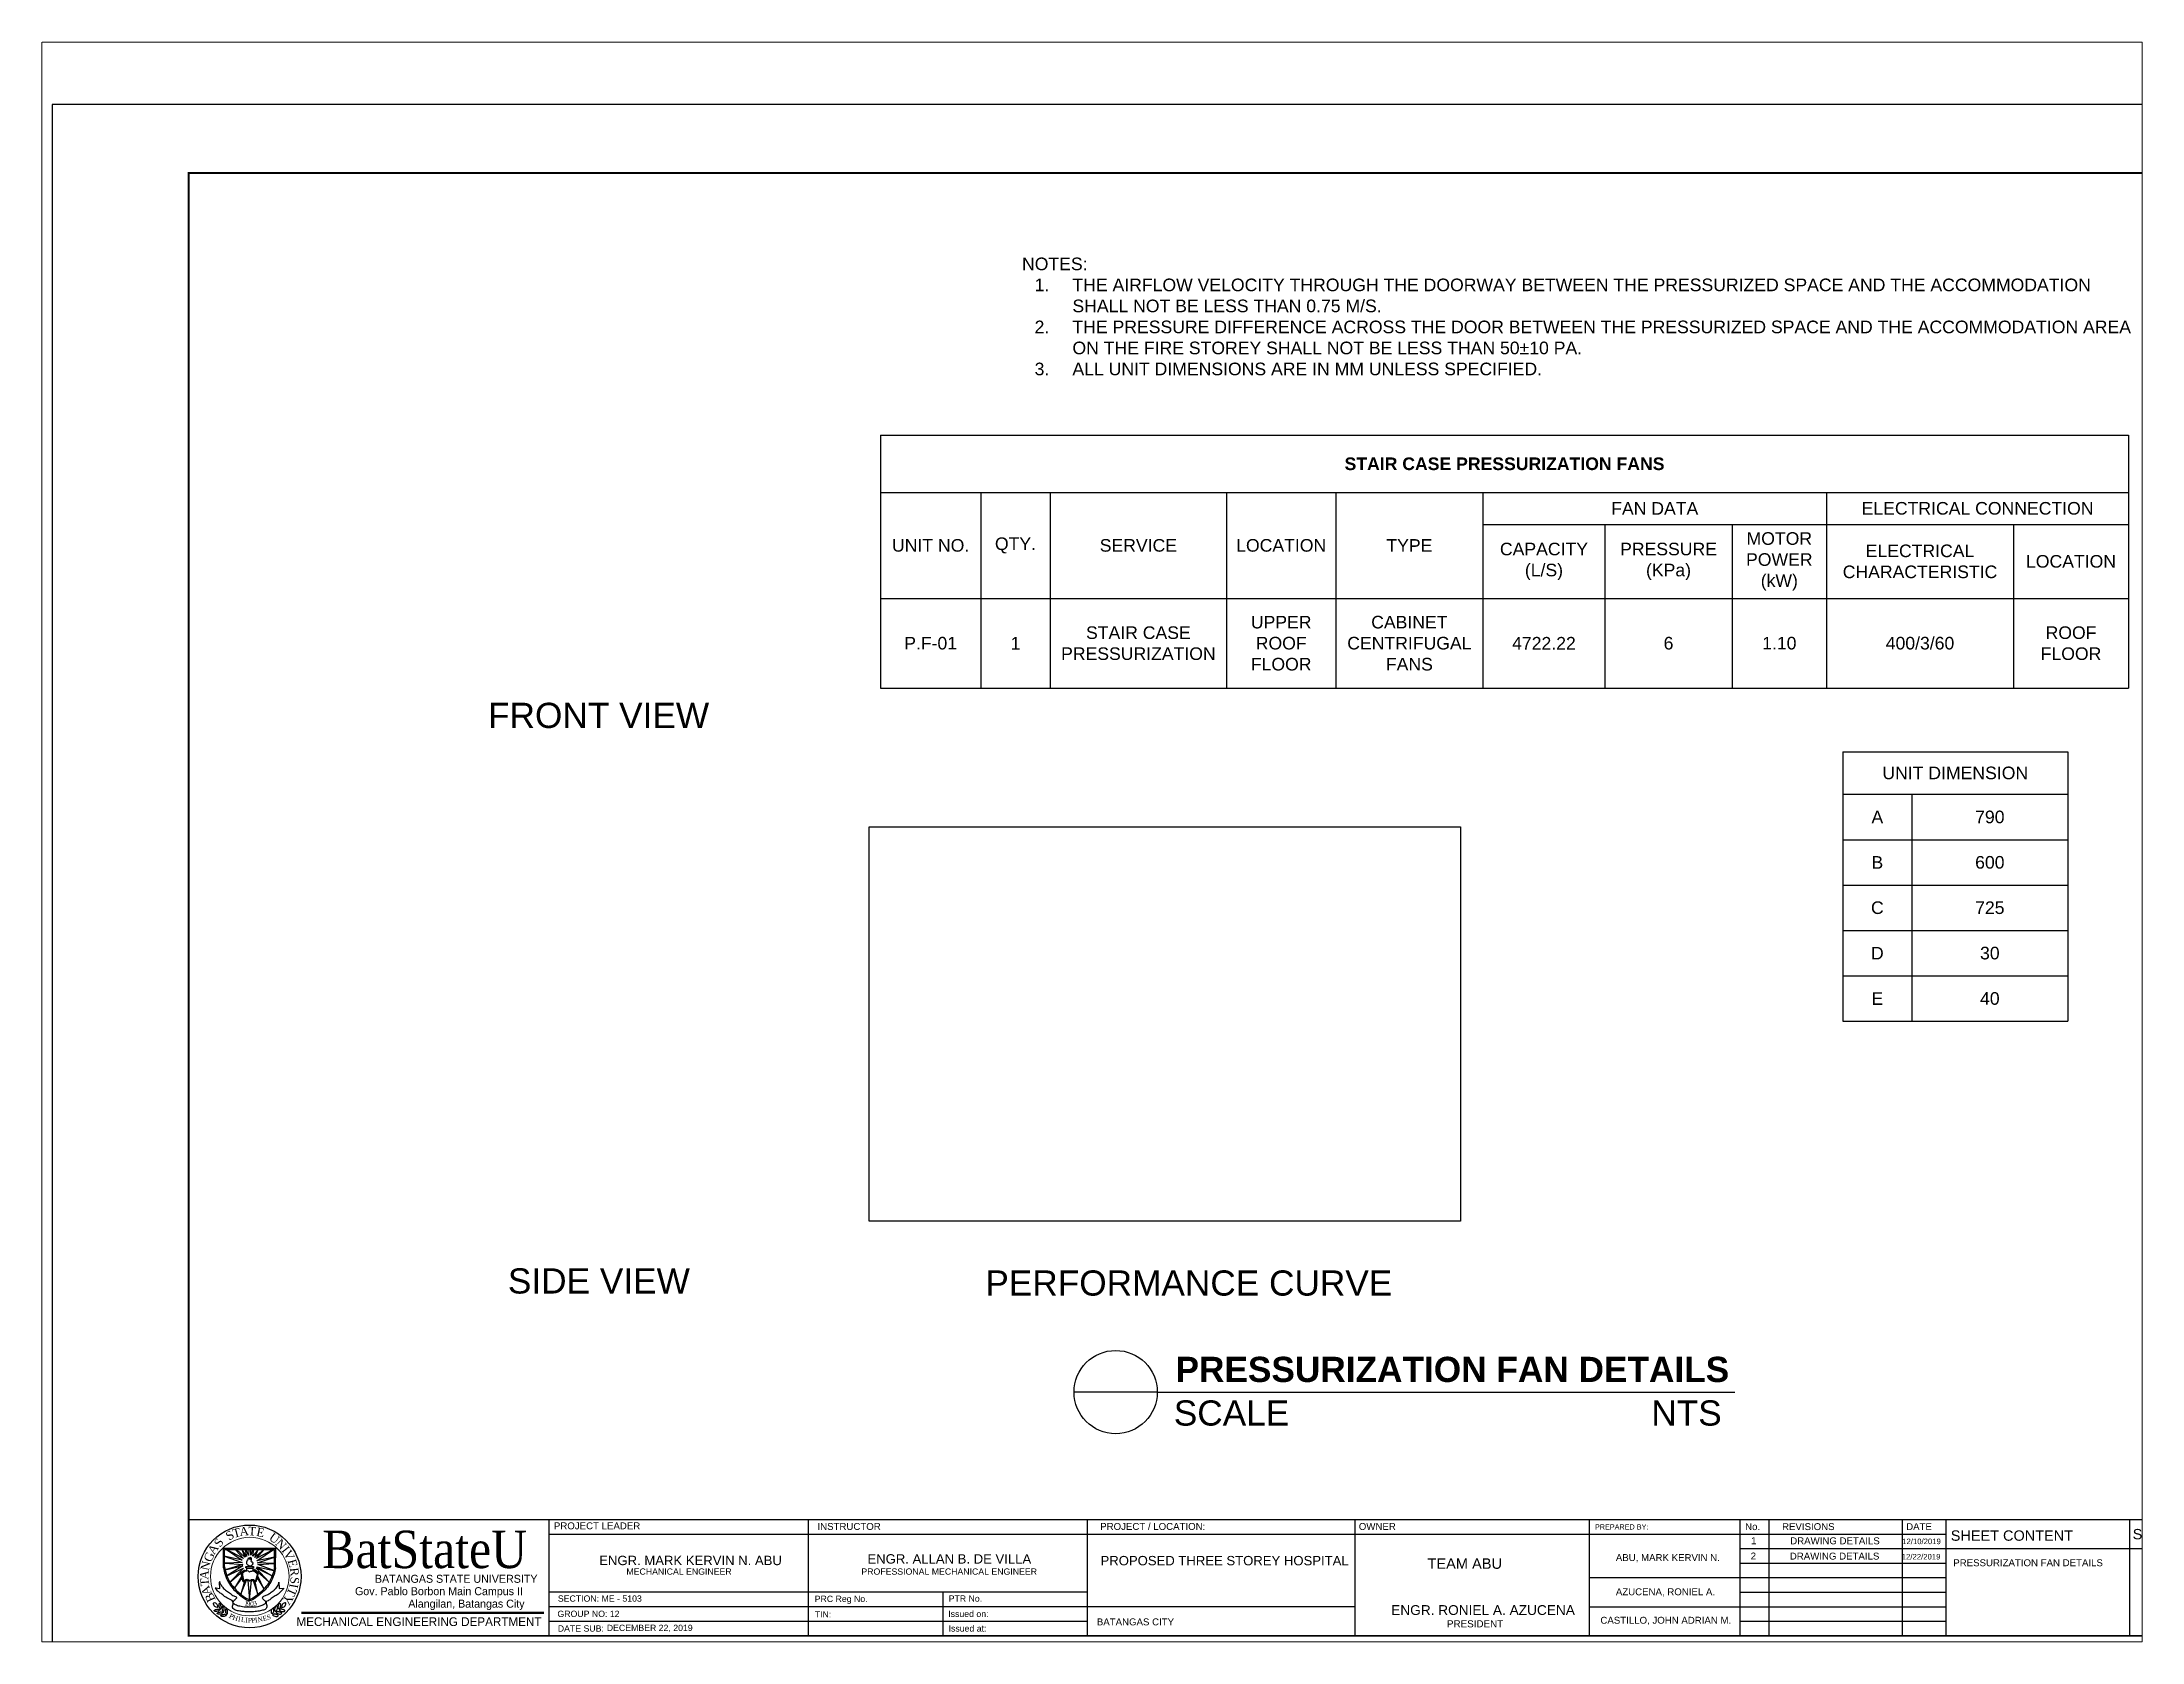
# Paper-space layout 'Layout1' of a CAD drawing. Header units: inches. Extents: x 1.05 to 9.45, y 0.8 to 7.2.
# The model-space entities are those that its viewports show. They can reach past a viewport. Long polylines and large blocks are cut down to what shows.
import ezdxf
from ezdxf.enums import TextEntityAlignment as Align

# ---------------------------------------------------------------- set-up
doc = ezdxf.new("R2010")
doc.units = ezdxf.units.IN
doc.header["$MEASUREMENT"] = 0
doc.layers.add('.1', color=1, linetype='Continuous')
doc.layers.add('template', color=7, linetype='Continuous')
doc.styles.add('arial', font='arial.ttf')
doc.styles.add('CGOTHIC', font='GOTHIC.TTF')
doc.styles.add('GARAMOND', font='GARA.TTF')
picture_1 = doc.add_image_def('image1.png', size_in_pixel=(843, 562))

psp = doc.layouts.get("Layout1")

msp = doc.modelspace()

# ---------------------------------------------------------------- texts
at = {"attachment_point": 1, "style": 'arial'}
for s, width, insert, char_height in [('NOTES:\\P\\pxi-3,l4,t4;1.^ITHE AIRFLOW VELOCITY THROUGH THE DOORWAY BETWEEN THE PRESSURIZED SPACE AND THE ACCOMMODATION SHALL NOT BE LESS THAN 0.75 M/S.\\P2.^ITHE PRESSURE DIFFERENCE ACROSS THE DOOR BETWEEN THE PRESSURIZED SPACE AND THE ACCOMMODATION AREA ON THE FIRE STOREY SHALL NOT BE LESS THAN 50±10 PA.\\P3.^IALL UNIT DIMENSIONS ARE IN MM UNLESS SPECIFIED.', 8.78566373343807, (73.62247666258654, 32.00963832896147), 0.1), ('FRONT VIEW', 3.004501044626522, (69.38662491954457, 28.47794884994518), 0.2), ('SIDE VIEW', 3.004501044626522, (69.54405310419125, 23.99151966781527), 0.2), ('PERFORMANCE CURVE', 3.573082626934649, (73.33153966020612, 23.9748934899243), 0.2), ('{\\fArial|b1|i0|c0|p34;PRESSURIZATION FAN DETAILS}', 5.549897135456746, (74.84019414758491, 23.28968996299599), 0.2), ('\\pxt21;SCALE                                     NTS', 5.044561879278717, (74.82656109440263, 22.94384263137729), 0.2)]:
    msp.add_mtext_dynamic_manual_height_columns(s, width=width, gutter_width=1, heights=[0], dxfattribs=dict(at, insert=insert, char_height=char_height))
at = {"layer": 'template'}
for s, height, style, width, p in [('BatStateU', 0.2974892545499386, 'GARAMOND', 0.9999999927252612, (68.88420732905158, 21.6133540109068)), ('BATANGAS STATE UNIVERSITY', 0.063322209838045, 'CGOTHIC', 0.999999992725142, (69.13406723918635, 21.49680541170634)), ('Gov. Pablo Borbon Main Campus II', 0.063322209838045, 'CGOTHIC', 0.999999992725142, (68.99723065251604, 21.39854195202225)), ('Alangilan, Batangas City', 0.063322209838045, 'CGOTHIC', 0.999999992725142, (69.21500061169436, 21.29955933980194))]:
    msp.add_text(s, height=height, dxfattribs=dict(at, style=style, width=width)).set_placement(p, align=Align.CENTER)
at = {"layer": 'template', "style": 'arial'}
for s, height, p in [('PROJECT LEADER', 0.05481516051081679, (69.90912812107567, 21.92117025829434)), ('INSTRUCTOR', 0.05480365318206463, (71.9999232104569, 21.91628930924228)), ('PROJECT / LOCATION:', 0.05480365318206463, (74.24286396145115, 21.91628930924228)), ('PROJECT / LOCATION:', 0.05480365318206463, (74.24286396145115, 21.91628930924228)), ('PROJECT / LOCATION:', 0.05480365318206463, (74.24286396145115, 21.91628930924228)), ('OWNER', 0.05480365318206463, (76.29435331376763, 21.91628930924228)), ('PREPARED BY: ', 0.04110273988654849, (78.16755985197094, 21.91946736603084)), ('No.', 0.05480365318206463, (79.35889538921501, 21.91488537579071)), ('1', 0.05480365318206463, (79.40616878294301, 21.80317903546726)), ('REVISIONS', 0.05480365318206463, (79.65187876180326, 21.91488537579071)), ('DRAWING DETAILS', 0.05480365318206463, (79.71678494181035, 21.80235319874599)), ('12/10/2019', 0.0438429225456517, (80.6049501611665, 21.80321505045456)), ('DATE', 0.05480365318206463, (80.63634613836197, 21.91488537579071)), ('SHEET CONTENT', 0.08220547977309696, (80.99013524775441, 21.83029457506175)), ('SHEET NO.', 0.08220547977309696, (82.4334393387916, 21.84170742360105)), ('ENGR. MARK KERVIN N. ABU', 0.07437126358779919, (70.26863161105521, 21.63691704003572)), ('ENGR. ALLAN B. DE VILLA', 0.07437126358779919, (72.3963372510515, 21.64909856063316)), ('PROPOSED THREE STOREY HOSPITAL', 0.07437126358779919, (74.24555424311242, 21.63539616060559)), ('TEAM ABU', 0.08288651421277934, (76.83884276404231, 21.60761597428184)), ('ABU, MARK KERVIN N.', 0.05480365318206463, (78.33340580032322, 21.66923989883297)), ('2', 0.05480365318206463, (79.40288632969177, 21.68181965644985)), ('DRAWING DETAILS', 0.05480365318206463, (79.7135024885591, 21.68099381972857)), ('12/22/2019', 0.0438429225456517, (80.60166770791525, 21.68185567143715)), ('PRESSURIZATION FAN DETAILS', 0.05480365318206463, (81.01023777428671, 21.62825592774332)), ('MECHANICAL ENGINEER', 0.04958084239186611, (70.4843293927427, 21.56105362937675)), ('PROFESSIONAL MECHANICAL ENGINEER', 0.04958084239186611, (72.34848653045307, 21.56105362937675)), ('SECTION: ME - 5103', 0.04958084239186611, (69.94054935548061, 21.34699169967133)), ('PRC Reg No.', 0.04958084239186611, (71.9780779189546, 21.34459538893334)), ('PTR No.', 0.04958084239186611, (73.04060521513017, 21.34699169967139)), ('AZUCENA, RONIEL A.', 0.05480365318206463, (78.33340580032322, 21.39784861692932)), ('GROUP NO: 12', 0.04958084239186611, (69.9372184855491, 21.2256618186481)), ('DATE SUB:', 0.04958084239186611, (69.93996738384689, 21.10968323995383)), ('DECEMBER 22, 2019', 0.04958084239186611, (70.32872542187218, 21.11444492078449)), ('TIN:', 0.04958084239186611, (71.97807791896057, 21.22157596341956)), ('Issued on:', 0.04958084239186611, (73.03727434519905, 21.2256618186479)), ('Issued at:', 0.04958084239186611, (73.04006148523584, 21.10968323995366)), ('BATANGAS CITY', 0.05480365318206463, (74.21628148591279, 21.15930737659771)), ('ENGR. RONIEL A. AZUCENA', 0.07758177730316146, (76.55119492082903, 21.24173655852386)), ('PRESIDENT', 0.05585887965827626, (76.99340400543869, 21.1436091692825)), ('CASTILLO, JOHN ADRIAN M.', 0.05480365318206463, (78.210823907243, 21.17208950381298))]:
    msp.add_text(s, height=height, dxfattribs=at).set_placement(p)
at = {"layer": 'template', "attachment_point": 1}
for s, insert, char_height, width, rotation in [('{\\fTimes New Roman|b0|i0|c0|p18;S}', (67.20598241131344, 21.81139575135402), 0.06798289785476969, 5.349098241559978, 56.11039181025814), ('{\\fTimes New Roman|b0|i0|c0|p18;S}', (67.29586610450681, 21.88616865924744), 0.06798289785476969, 5.349098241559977, 33.23179436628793), ('{\\fTimes New Roman|b0|i0|c0|p18;T}', (67.35278621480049, 21.91803178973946), 0.06798289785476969, 5.349098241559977, 14.447989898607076), ('{\\fTimes New Roman|b0|i0|c0|p18;A}', (67.41103370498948, 21.93551207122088), 0.06798289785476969, 5.349098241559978, 5.718517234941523), ('{\\fTimes New Roman|b0|i0|c0|p18;T}', (67.4860555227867, 21.94176917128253), 0.06798289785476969, 0.05755701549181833, 356.815033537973), ('{\\fTimes New Roman|b0|i0|c0|p18;E}', (67.55755026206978, 21.93657983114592), 0.06798289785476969, 5.349098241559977, 348.69044875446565), ('{\\fTimes New Roman|b0|i0|c0|p18;U}', (67.68229706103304, 21.89899197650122), 0.06798289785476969, 5.349098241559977, 323.5012554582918), ('{\\fTimes New Roman|b0|i0|c0|p18;N}', (67.74297812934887, 21.85262489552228), 0.06798289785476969, 5.349098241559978, 314.1356361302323), ('{\\fTimes New Roman|b0|i0|c0|p18;N}', (67.10439409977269, 21.60373641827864), 0.06798289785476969, 5.349098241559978, 77.56161187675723), ('{\\fTimes New Roman|b0|i0|c0|p18;G}', (67.12668897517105, 21.68272637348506), 0.06798289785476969, 5.349098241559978, 65.93474426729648), ('{\\fTimes New Roman|b0|i0|c0|p18;A}', (67.15636299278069, 21.75247084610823), 0.06798289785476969, 5.349098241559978, 56.11039181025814), ('{\\fTimes New Roman|b0|i0|c0|p18;I}', (67.79708570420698, 21.79601724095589), 0.06798289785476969, 5.349098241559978, 308.6454006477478), ('{\\fTimes New Roman|b0|i0|c0|p18;V}', (67.82078209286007, 21.76552083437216), 0.06798289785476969, 5.349098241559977, 298.2001729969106), ('{\\fTimes New Roman|b0|i0|c0|p18;E}', (67.86126580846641, 21.69131908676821), 0.06798289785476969, 5.349098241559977, 285.47867801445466), ('{\\fTimes New Roman|b0|i0|c0|p18;A}', (67.09885692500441, 21.52541700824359), 0.06798289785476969, 5.349098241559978, 85.53704899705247), ('{\\fTimes New Roman|b0|i0|c0|p18;T}', (67.10800448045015, 21.46756059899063), 0.06798289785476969, 5.349098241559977, 94.266521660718), ('{\\fTimes New Roman|b0|i0|c0|p18;I}', (67.88174427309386, 21.48234320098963), 0.06798289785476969, 5.349098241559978, 259.81080118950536), ('{\\fTimes New Roman|b0|i0|c0|p18;R}', (67.88073623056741, 21.62072583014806), 0.06798289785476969, 5.349098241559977, 276.199548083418), ('{\\fTimes New Roman|b0|i0|c0|p18;S}', (67.88926275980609, 21.54105375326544), 0.06798289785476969, 5.349098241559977, 266.0585725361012), ('{\\fTimes New Roman|b0|i0|c0|p18;A}', (67.13220513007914, 21.38957949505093), 0.06798289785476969, 5.349098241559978, 110.3667278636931), ('{\\fTimes New Roman|b0|i0|c0|p18;B}', (67.16493636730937, 21.33442532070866), 0.06798289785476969, 5.349098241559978, 115.18408197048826), ('{\\fTimes New Roman|b0|i0|c0|p18;1}', (67.45642504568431, 21.3533303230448), 0.03807042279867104, 5.349098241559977, 350.69674362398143), ('{\\fTimes New Roman|b0|i0|c0|p18;9}', (67.47115103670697, 21.3494138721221), 0.03807042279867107, 5.349098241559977, 359.89651961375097), ('{\\fTimes New Roman|b0|i0|c0|p18;0}', (67.49937409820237, 21.34862560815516), 0.03807042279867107, 5.349098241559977, 359.89651961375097), ('{\\fTimes New Roman|b0|i0|c0|p18;3}', (67.51995602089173, 21.34907584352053), 0.038070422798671, 5.349098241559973, 14.572685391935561), ('{\\fTimes New Roman|b0|i0|c0|p18;Y}', (67.84615058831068, 21.37490998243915), 0.06798289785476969, 5.349098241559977, 237.49397808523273), ('{\\fTimes New Roman|b0|i0|c0|p18;T}', (67.87327479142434, 21.43830289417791), 0.06798289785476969, 5.349098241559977, 245.97798613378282), ('{\\fTimes New Roman|b0|i0|c0|p18;P}', (67.34433942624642, 21.25529665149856), 0.03807042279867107, 5.349098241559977, 333.24497493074), ('{\\fTimes New Roman|b0|i0|c0|p18;P}', (67.34539783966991, 21.25529665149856), 0.03807042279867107, 5.349098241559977, 333.24497493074), ('{\\fTimes New Roman|b0|i0|c0|p18;H}', (67.36817335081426, 21.24183468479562), 0.03807042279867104, 5.349098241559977, 342.3689301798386), ('{\\fTimes New Roman|b0|i0|c0|p18;I}', (67.40695914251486, 21.22924774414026), 0.03807042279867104, 5.349098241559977, 350.74463181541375), ('{\\fTimes New Roman|b0|i0|c0|p18;L}', (67.43043122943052, 21.22575962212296), 0.03807042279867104, 5.349098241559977, 350.69674362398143), ('{\\fTimes New Roman|b0|i0|c0|p18;I}', (67.46216599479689, 21.21980066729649), 0.03807042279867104, 5.349098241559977, 357.8325323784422), ('{\\fTimes New Roman|b0|i0|c0|p18;P}', (67.48128018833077, 21.21804142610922), 0.03807042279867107, 5.349098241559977, 359.89651961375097), ('{\\fTimes New Roman|b0|i0|c0|p18;P}', (67.50530436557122, 21.21680290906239), 0.03807042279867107, 5.349098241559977, 7.516181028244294), ('{\\fTimes New Roman|b0|i0|c0|p18;I}', (67.534416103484, 21.2181764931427), 0.03807042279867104, 5.349098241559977, 9.039111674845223), ('{\\fTimes New Roman|b0|i0|c0|p18;N}', (67.55404169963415, 21.21990237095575), 0.03807042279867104, 5.349098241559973, 12.924469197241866), ('{\\fTimes New Roman|b0|i0|c0|p18;E}', (67.59419951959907, 21.23003556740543), 0.038070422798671, 5.349098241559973, 14.572685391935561), ('{\\fTimes New Roman|b0|i0|c0|p18;S}', (67.62648337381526, 21.23934100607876), 0.038070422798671, 5.349098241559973, 14.572685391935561)]:
    msp.add_mtext(s, dxfattribs=dict(at, insert=insert, char_height=char_height, width=width, rotation=rotation))
at = {"layer": 'template', "linetype": 'Continuous', "lineweight": 0, "insert": (67.8665318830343, 21.22292929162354), "char_height": 0.0692256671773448, "width": 2.197337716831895, "attachment_point": 1}
msp.add_mtext('{\\fCentury Gothic|b0|i0|c0|p34;\\C7;MECHANICAL ENGINEERING DEPARTMENT}', dxfattribs=at)

# ---------------------------------------------------------------- blocks, each defined once
blk = doc.blocks.new('*T1')
at = {"color": 0, "linetype": 'ByBlock', "lineweight": -2, "transparency": 16777216}
for p, q in [((0, 0), (1.784586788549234, 0)), ((0, 0), (0, -2.138368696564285)), ((1.784586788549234, 0), (1.784586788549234, -2.138368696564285)), ((0, -0.338368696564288), (1.784586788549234, -0.338368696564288)), ((0.5486860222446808, -0.338368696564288), (0.5486860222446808, -2.138368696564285)), ((0, -0.6983686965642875), (1.784586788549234, -0.6983686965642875)), ((0, -1.058368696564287), (1.784586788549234, -1.058368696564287)), ((0, -1.418368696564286), (1.784586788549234, -1.418368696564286)), ((0, -1.778368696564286), (1.784586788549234, -1.778368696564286)), ((0, -2.138368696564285), (1.784586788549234, -2.138368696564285))]:
    blk.add_line(p, q, dxfattribs=at)
at = {"color": 0, "transparency": 16777216, "char_height": 0.1, "attachment_point": 5, "style": 'arial'}
for s, insert, width in [('UNIT DIMENSION', (0.892293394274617, -0.169184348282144), 1.664586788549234), ('A', (0.2743430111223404, -0.5183686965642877), 0.4286860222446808), ('790', (1.166636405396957, -0.5183686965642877), 1.115900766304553), ('B', (0.2743430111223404, -0.8783686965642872), 0.4286860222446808), ('600', (1.166636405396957, -0.8783686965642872), 1.115900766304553), ('C', (0.2743430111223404, -1.238368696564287), 0.4286860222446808), ('725', (1.166636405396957, -1.238368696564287), 1.115900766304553), ('D', (0.2743430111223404, -1.598368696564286), 0.4286860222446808), ('30', (1.166636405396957, -1.598368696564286), 1.115900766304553), ('E', (0.2743430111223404, -1.958368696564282), 0.4286860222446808), ('40', (1.166636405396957, -1.958368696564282), 1.115900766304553)]:
    blk.add_mtext(s, dxfattribs=dict(at, insert=insert, width=width))
blk = doc.blocks.new('*T2')
at = {"color": 0, "linetype": 'ByBlock', "lineweight": -2, "transparency": 16777216}
for p, q in [((0, 0), (9.901342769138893, 0)), ((0, 0), (0, -2.004874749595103)), ((9.901342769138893, 0), (9.901342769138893, -2.004874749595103)), ((0, -0.4533333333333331), (9.901342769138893, -0.4533333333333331)), ((0.7960678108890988, -0.4533333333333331), (0.7960678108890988, -2.004874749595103)), ((1.346302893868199, -0.4533333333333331), (1.346302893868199, -2.004874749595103)), ((2.745803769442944, -0.4533333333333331), (2.745803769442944, -2.004874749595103)), ((3.612196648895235, -0.4533333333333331), (3.612196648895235, -2.004874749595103)), ((4.779624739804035, -0.4533333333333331), (4.779624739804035, -2.004874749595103)), ((7.505353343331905, -0.4533333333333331), (7.505353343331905, -2.004874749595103)), ((4.779624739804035, -0.706666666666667), (9.901342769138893, -0.706666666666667)), ((5.747464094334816, -0.706666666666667), (5.747464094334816, -2.004874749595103)), ((6.755976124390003, -0.706666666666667), (6.755976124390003, -2.004874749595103)), ((8.9881773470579, -0.706666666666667), (8.9881773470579, -2.004874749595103)), ((0, -1.294652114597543), (9.901342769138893, -1.294652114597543)), ((0, -2.004874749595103), (9.901342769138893, -2.004874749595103))]:
    blk.add_line(p, q, dxfattribs=at)
at = {"color": 0, "transparency": 16777216, "char_height": 0.1, "attachment_point": 5, "style": 'arial'}
for s, insert, width in [('{\\fArial|b1|i0|c0|p34;STAIR CASE PRESSURIZATION FANS}', (4.950671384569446, -0.2266666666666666), 9.781342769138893), ('FAN DATA', (6.14248904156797, -0.5799999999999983), 2.60572860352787), ('ELECTRICAL CONNECTION', (8.703348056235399, -0.5799999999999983), 2.275989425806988), ('UNIT NO.', (0.3980339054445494, -0.8739927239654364), 0.6760678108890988), ('QTY.', (1.071185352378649, -0.8739927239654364), 0.4302350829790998), ('SERVICE', (2.046053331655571, -0.8739927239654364), 1.279500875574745), ('LOCATION', (3.179000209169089, -0.8739927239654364), 0.7463928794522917), ('TYPE', (4.195910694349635, -0.8739927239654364), 1.0474280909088), ('MOTOR POWER (kW)', (7.130664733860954, -1.000659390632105), 0.6293772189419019), ('CAPACITY (L/S)', (5.263544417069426, -1.000659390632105), 0.8478393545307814), ('PRESSURE (KPa)', (6.25172010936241, -1.000659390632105), 0.8885120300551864), ('ELECTRICAL CHARACTERISTIC', (8.246765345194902, -1.000659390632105), 1.362824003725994), ('LOCATION', (9.444760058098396, -1.000659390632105), 0.7931654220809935), ('UPPER ROOF FLOOR', (3.179000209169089, -1.649763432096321), 0.7463928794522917), ('CABINET CENTRIFUGAL FANS', (4.195910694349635, -1.649763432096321), 1.0474280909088), ('P.F-01', (0.3980339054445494, -1.649763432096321), 0.6760678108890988), ('1', (1.071185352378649, -1.649763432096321), 0.4302350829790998), ('STAIR CASE PRESSURIZATION', (2.046053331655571, -1.649763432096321), 1.279500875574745), ('4722.22', (5.263544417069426, -1.649763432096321), 0.8478393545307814), ('6', (6.25172010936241, -1.649763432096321), 0.8885120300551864), ('1.10', (7.130664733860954, -1.649763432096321), 0.6293772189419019), ('400/3/60', (8.246765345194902, -1.649763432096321), 1.362824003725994), ('ROOF FLOOR', (9.444760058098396, -1.649763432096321), 0.7931654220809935)]:
    blk.add_mtext(s, dxfattribs=dict(at, insert=insert, width=width))

# ---------------------------------------------------------------- linework, layer by layer
at = {"layer": '.1', "color": 0}
msp.add_line((83.82346403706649, 33.22344257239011), (65.92773494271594, 33.22344257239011), dxfattribs=at)
for q in [(74.03507312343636, 23.00949355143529), (79.27846869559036, 23.00949355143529)]:
    msp.add_line((74.69562005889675, 23.00949355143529), q)
msp.add_circle((74.36534659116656, 23.00949355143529), 0.3302734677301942)
at = {"layer": 'template'}
for p, q in [((65.92773494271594, 33.22344257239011), (65.92773494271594, 20.53374376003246)), ((67.01232458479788, 21.99904747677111), (83.2811692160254, 21.99904747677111)), ((69.8688234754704, 21.9992412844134), (69.8688234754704, 21.07603858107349)), ((69.8688234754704, 21.99904747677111), (69.8688234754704, 21.07603858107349)), ((71.925509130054, 21.9992412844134), (71.925509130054, 21.07603858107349)), ((71.925509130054, 21.99904747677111), (71.925509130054, 21.07603858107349)), ((74.14103942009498, 21.07603858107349), (74.14103942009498, 21.99904747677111)), ((76.26385662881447, 21.99904747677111), (76.26385662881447, 21.07603858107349)), ((78.12102072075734, 21.99904747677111), (78.12102072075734, 21.07603858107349)), ((79.3160296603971, 21.99904747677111), (79.3160296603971, 21.07603858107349)), ((79.54678188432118, 21.99904747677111), (79.54678188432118, 21.07603858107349)), ((80.60397775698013, 21.99904747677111), (80.60397775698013, 21.07603858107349)), ((80.95010609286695, 21.99904747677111), (80.95010609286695, 21.07603858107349)), ((82.40926672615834, 21.99904747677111), (82.40926672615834, 21.07603858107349)), ((69.8688234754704, 21.88367136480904), (80.06642793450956, 21.88367136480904)), ((79.74938728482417, 21.88367136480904), (80.95010609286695, 21.88367136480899)), ((67.28745359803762, 21.77260317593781), (67.70415643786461, 21.77182300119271)), ((67.28745359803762, 21.616387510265), (67.28745359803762, 21.77260317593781)), ((67.4361289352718, 21.67600597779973), (67.29233716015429, 21.70728920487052)), ((67.29233716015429, 21.70728920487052), (67.4361289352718, 21.65743138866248)), ((67.296288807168, 21.76123671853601), (67.69244973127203, 21.76123671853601)), ((67.296288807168, 21.62261774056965), (67.296288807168, 21.76123671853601)), ((67.4361289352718, 21.65743138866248), (67.3011407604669, 21.65156602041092)), ((67.44591077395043, 21.68969222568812), (67.31287853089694, 21.76123671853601)), ((67.31287853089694, 21.76123671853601), (67.4361289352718, 21.67600597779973)), ((67.39211093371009, 21.76123671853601), (67.38624204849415, 21.75519150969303)), ((67.38624204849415, 21.75519150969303), (67.44591077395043, 21.68969222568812)), ((67.45667030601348, 21.69946832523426), (67.39211093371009, 21.76123671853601)), ((67.43710717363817, 21.76123671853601), (67.4322159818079, 21.76123671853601)), ((67.4322159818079, 21.76123671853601), (67.45667030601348, 21.69946832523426)), ((67.47134333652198, 21.7063115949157), (67.43710717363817, 21.76123671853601)), ((67.47134333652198, 21.76123671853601), (67.46098775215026, 21.7580110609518)), ((67.46098775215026, 21.7580110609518), (67.47134333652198, 21.7063115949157)), ((67.48601582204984, 21.71413247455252), (67.47134333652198, 21.76123671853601)), ((67.48992877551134, 21.76123671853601), (67.48601582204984, 21.71413247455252)), ((67.50362302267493, 21.76123671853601), (67.48992877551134, 21.76123671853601)), ((67.52123022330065, 21.76123671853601), (67.50362302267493, 21.71511008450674)), ((67.50362302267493, 21.71511008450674), (67.50362302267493, 21.76123671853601)), ((67.5642699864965, 21.76123671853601), (67.52123022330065, 21.70826681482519)), ((67.52123022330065, 21.70826681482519), (67.52807734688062, 21.76123671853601)), ((67.52807734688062, 21.76123671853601), (67.52123022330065, 21.76123671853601)), ((67.60926622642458, 21.76123671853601), (67.53590270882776, 21.69849071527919)), ((67.53590270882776, 21.69849071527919), (67.5642699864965, 21.76123671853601)), ((67.68360743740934, 21.76123671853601), (67.5466627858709, 21.6887146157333)), ((67.5466627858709, 21.6887146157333), (67.60926622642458, 21.76123671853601)), ((67.55350990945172, 21.67014031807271), (67.68360743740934, 21.76123671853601)), ((67.69244973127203, 21.70044593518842), (67.55350990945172, 21.67014031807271)), ((67.55742286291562, 21.65547616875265), (67.69244973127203, 21.70044593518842)), ((67.69244973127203, 21.62144269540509), (67.69244973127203, 21.76123671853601)), ((67.70128494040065, 21.616387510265), (67.70415643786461, 21.77182300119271)), ((79.3160296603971, 21.76829525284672), (81.25574320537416, 21.76829525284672)), ((80.6497810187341, 21.76829525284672), (83.28116921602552, 21.76829525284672)), ((67.25803105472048, 21.45114270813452), (67.25612057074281, 21.50083090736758)), ((67.44004134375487, 21.64178992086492), (67.30104145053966, 21.59951787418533)), ((67.30104145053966, 21.59951787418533), (67.4410195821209, 21.63005860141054)), ((67.3011407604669, 21.65156602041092), (67.44004134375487, 21.64178992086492)), ((67.4410195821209, 21.63005860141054), (67.3144577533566, 21.55232258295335)), ((67.3144577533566, 21.55232258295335), (67.44591077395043, 21.61246191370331)), ((67.44591077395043, 21.61246191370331), (67.33844396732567, 21.50265869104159)), ((67.33844396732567, 21.50265869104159), (67.45569261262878, 21.60073059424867)), ((67.431237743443, 21.54598501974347), (67.3750822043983, 21.45306051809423)), ((67.3750822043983, 21.45306051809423), (67.43319422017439, 21.53132087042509)), ((67.425092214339, 21.57513508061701), (67.43903749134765, 21.51106971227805)), ((67.42585025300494, 21.40557040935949), (67.4703650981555, 21.51665701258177)), ((67.45373613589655, 21.50688091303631), (67.42585025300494, 21.40557040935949)), ((67.43590058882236, 21.57377170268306), (67.44635711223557, 21.51420482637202)), ((67.46945846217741, 21.61383116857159), (67.46945846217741, 21.59564667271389)), ((67.48210286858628, 21.51372418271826), (67.49436926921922, 21.36269608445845)), ((67.49436926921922, 21.36269608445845), (67.50949190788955, 21.51470179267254)), ((67.51981307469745, 21.61165928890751), (67.51981307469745, 21.59348188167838)), ((67.52220846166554, 21.51372418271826), (67.56164891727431, 21.4045760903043)), ((67.64895878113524, 21.50045194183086), (67.53492447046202, 21.60366342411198)), ((67.56164891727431, 21.4045760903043), (67.53981566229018, 21.50785852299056)), ((67.55771878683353, 21.5685464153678), (67.54307954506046, 21.51315959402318)), ((67.6739053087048, 21.55132182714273), (67.5466627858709, 21.61246191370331)), ((67.5466627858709, 21.61246191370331), (67.64895878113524, 21.50045194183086)), ((67.54883071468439, 21.51002447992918), (67.56591189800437, 21.57561696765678)), ((67.55350990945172, 21.62419294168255), (67.6739053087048, 21.55132182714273)), ((67.55350990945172, 21.62419294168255), (67.68641984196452, 21.59379656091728)), ((67.5544881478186, 21.53718653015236), (67.60922012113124, 21.44819943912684)), ((67.69244973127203, 21.64961080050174), (67.55742286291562, 21.65547616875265)), ((67.55937879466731, 21.64178992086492), (67.69244973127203, 21.64961080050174)), ((67.68641984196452, 21.59379656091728), (67.55937879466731, 21.64178992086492)), ((67.60922012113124, 21.44819943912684), (67.56035703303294, 21.5498954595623)), ((67.72815104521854, 21.50125724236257), (67.73018524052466, 21.4524734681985)), ((78.12102072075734, 21.53754302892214), (80.06642793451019, 21.53754302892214)), ((79.3160296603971, 21.65291914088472), (80.95010609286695, 21.65291914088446)), ((79.74938728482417, 21.53754302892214), (80.95010609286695, 21.53754302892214)), ((67.22487967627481, 21.45801877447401), (67.25803105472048, 21.45114270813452)), ((67.73018524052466, 21.4524734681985), (67.76273073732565, 21.45354269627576)), ((69.8688234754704, 21.42397431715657), (74.14103942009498, 21.42397431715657)), ((72.99337305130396, 21.42397431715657), (72.99337305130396, 21.07603858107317)), ((79.3160296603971, 21.4221669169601), (80.95010609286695, 21.42216691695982)), ((69.8688234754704, 21.30799573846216), (76.26385662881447, 21.30799573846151)), ((69.8688234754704, 21.19201715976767), (71.73165568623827, 21.19201715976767)), ((69.8688234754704, 21.19201715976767), (74.14103942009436, 21.19201715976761)), ((71.925509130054, 21.19201715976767), (73.78834134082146, 21.19201715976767)), ((78.12102072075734, 21.30679080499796), (80.06642793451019, 21.30679080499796)), ((79.3160296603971, 21.19141469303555), (80.95010609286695, 21.19141469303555)), ((79.74938728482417, 21.30679080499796), (80.95010609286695, 21.30679080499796))]:
    msp.add_line(p, q, dxfattribs=at)
at = {"layer": 'template', "linetype": 'Continuous', "ltscale": 0.5}
msp.add_line((71.925509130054, 21.99904747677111), (71.925509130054, 21.07603858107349), dxfattribs=at)
at = {"layer": 'template', "linetype": 'Continuous', "lineweight": 50}
msp.add_line((67.9072063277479, 21.25780706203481), (69.82889395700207, 21.25780706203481), dxfattribs=at)
at = {"layer": 'template', "linetype": 'Continuous', "const_width": 0.01538348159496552}
msp.add_lwpolyline([(67.01232458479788, 21.07603858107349), (83.28116921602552, 21.07603858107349), (83.28116921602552, 32.68114775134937), (67.01232458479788, 32.68114775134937)], close=True, dxfattribs=at)
at = {"layer": 'template'}
msp.add_circle((67.49510494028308, 21.54733594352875), 0.4078973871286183, dxfattribs=at)
at = {"layer": 'template', "lineweight": 20}
for centre, radius in [((67.49510494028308, 21.54733594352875), 0.4078973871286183), ((67.49656690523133, 21.54615943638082), 0.3115138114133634)]:
    msp.add_circle(centre, radius, dxfattribs=at)
at = {"layer": 'template', "start_tangent": (-0.9999999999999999, 0)}
msp.add_spline([(67.49316268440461, 21.62994492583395), (67.48081671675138, 21.6366555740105), (67.47431892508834, 21.6468295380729), (67.47431892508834, 21.65808604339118), (67.47431892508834, 21.6667449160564), (67.47691793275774, 21.67129077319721), (67.47951748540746, 21.67994964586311), (67.48341626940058, 21.67908367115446), (67.48471550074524, 21.68774254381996), (67.48731505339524, 21.69423662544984), (67.49078057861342, 21.68947420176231), (67.49749472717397, 21.68341325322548), (67.50269328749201, 21.68341325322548), (67.50226002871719, 21.69034017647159), (67.49987737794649, 21.69661769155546), (67.50031063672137, 21.69878248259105), (67.50659207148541, 21.69337065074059), (67.50659207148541, 21.68839195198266), (67.50767494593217, 21.68362952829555), (67.50767494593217, 21.6784342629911), (67.50572555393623, 21.67042479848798), (67.51049085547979, 21.66306474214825), (67.5163390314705, 21.66328130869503), (67.5200209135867, 21.65375675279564), (67.51893803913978, 21.64596356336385), (67.51330676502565, 21.63535675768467), (67.50789184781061, 21.63081060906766), (67.50117715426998, 21.62951179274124), (67.4929463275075, 21.62951179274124), (67.49337958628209, 21.62951179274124)], degree=3, dxfattribs=at)
at = {"layer": 'template'}
for points, knots in [([(67.25906016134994, 21.50602805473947), (67.24996735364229, 21.50602805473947), (67.27207945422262, 21.4766325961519), (67.28247655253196, 21.45622662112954), (67.3105822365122, 21.43126436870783), (67.34211450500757, 21.4128454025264), (67.36263237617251, 21.39203074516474), (67.3956532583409, 21.38671998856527), (67.38781428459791, 21.37002602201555), (67.37925106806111, 21.36104197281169), (67.36780680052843, 21.35409095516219), (67.35894288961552, 21.33636198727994), (67.38681528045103, 21.3205777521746), (67.41864544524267, 21.31142039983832), (67.45802613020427, 21.30458023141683), (67.49035995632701, 21.30499373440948), (67.52835851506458, 21.30434727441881), (67.57068745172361, 21.30942411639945), (67.60580797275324, 21.32371043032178), (67.62501469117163, 21.33508224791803), (67.62505855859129, 21.34736601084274), (67.61472993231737, 21.35487565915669), (67.60812400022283, 21.36404182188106), (67.59619864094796, 21.37027745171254), (67.59983415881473, 21.38258647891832), (67.61076439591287, 21.39563304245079), (67.63560272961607, 21.39960087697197), (67.66145276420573, 21.41800593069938), (67.68600760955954, 21.43483750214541), (67.70442406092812, 21.45347091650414), (67.71578634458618, 21.47039216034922), (67.72579135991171, 21.48298015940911), (67.72817017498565, 21.49907198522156), (67.72815104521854, 21.50125724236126)], [0, 0, 0, 0, 0.05015677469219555, 0.09732988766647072, 0.1694151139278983, 0.2384692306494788, 0.2973822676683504, 0.3451903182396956, 0.3616090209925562, 0.3847529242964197, 0.4154017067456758, 0.4352101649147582, 0.4800821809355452, 0.5490858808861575, 0.6375930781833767, 0.6923967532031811, 0.7281811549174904, 0.8475461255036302, 0.9203779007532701, 0.9448798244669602, 0.9592911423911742, 0.9797220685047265, 1.010309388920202, 1.0239692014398, 1.04625377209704, 1.066064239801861, 1.119080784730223, 1.173808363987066, 1.241086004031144, 1.282544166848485, 1.318293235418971, 1.350594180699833, 1.379884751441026, 1.379884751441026, 1.379884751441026, 1.379884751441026]), ([(67.25615006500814, 21.50492157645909), (67.2569812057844, 21.50588393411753), (67.25848601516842, 21.50654755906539), (67.26076007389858, 21.50651116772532), (67.26111473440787, 21.50650549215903)], [3.048467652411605, 3.048467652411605, 3.048467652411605, 3.048467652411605, 3.058869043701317, 3.060790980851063, 3.060790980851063, 3.060790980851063, 3.060790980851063]), ([(67.76273073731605, 21.45354269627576), (67.76344592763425, 21.4535661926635), (67.76782651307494, 21.4527410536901), (67.74301179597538, 21.42947333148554), (67.72784102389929, 21.40948891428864), (67.69675675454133, 21.39226730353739), (67.66810731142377, 21.37298058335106), (67.64714323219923, 21.35609776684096), (67.62450753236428, 21.34869885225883), (67.6291263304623, 21.32517586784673), (67.63473356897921, 21.30643042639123), (67.62147161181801, 21.28352150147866), (67.59413509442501, 21.27835054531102), (67.55849417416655, 21.26910803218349), (67.51467065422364, 21.26576209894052), (67.47180688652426, 21.26470376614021), (67.43376218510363, 21.27053195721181), (67.40020210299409, 21.27410752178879), (67.37596380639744, 21.28280374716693), (67.36282024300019, 21.2927164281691), (67.35809102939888, 21.30159221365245), (67.36195688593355, 21.31757940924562), (67.3653302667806, 21.33338574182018), (67.35987449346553, 21.36065533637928), (67.32109524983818, 21.36865708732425), (67.2915280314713, 21.39371594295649), (67.26398859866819, 21.41501615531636), (67.24046819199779, 21.43108070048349), (67.23249271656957, 21.44683164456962), (67.21958160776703, 21.45899855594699), (67.224612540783, 21.45833157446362), (67.22989336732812, 21.45697886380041)], [1.525095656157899, 1.525095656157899, 1.525095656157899, 1.525095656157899, 1.532073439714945, 1.584611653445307, 1.633557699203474, 1.698069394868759, 1.768711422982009, 1.823631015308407, 1.856154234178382, 1.874433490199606, 1.942755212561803, 1.959564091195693, 2.013837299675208, 2.081715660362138, 2.16866491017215, 2.253261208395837, 2.318126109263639, 2.380395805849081, 2.439478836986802, 2.457200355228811, 2.47009170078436, 2.492272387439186, 2.543517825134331, 2.560296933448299, 2.63925905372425, 2.721631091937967, 2.780104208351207, 2.83264790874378, 2.871086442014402, 2.885372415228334, 2.911144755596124, 2.911144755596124, 2.911144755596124, 2.911144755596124]), ([(67.4895035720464, 21.4226042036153), (67.491680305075, 21.42225859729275), (67.49549488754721, 21.42165294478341), (67.49824796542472, 21.42192096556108), (67.5003238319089, 21.42254857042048)], [0, 0, 0, 0, 0.01145534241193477, 0.02007473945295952, 0.02007473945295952, 0.02007473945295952, 0.02007473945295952]), ([(67.4895035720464, 21.41888264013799), (67.491680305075, 21.41853703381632), (67.49549488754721, 21.41793138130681), (67.49824796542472, 21.41819940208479), (67.5003238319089, 21.41882700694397)], [0, 0, 0, 0, 0.01145534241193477, 0.02007473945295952, 0.02007473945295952, 0.02007473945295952, 0.02007473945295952]), ([(67.4905200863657, 21.4100885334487), (67.49235045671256, 21.41037443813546), (67.4953991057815, 21.41080708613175), (67.49773488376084, 21.41065300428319), (67.4991071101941, 21.41031865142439)], [0.001785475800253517, 0.001785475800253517, 0.001785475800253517, 0.001785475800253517, 0.01145534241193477, 0.01823655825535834, 0.01823655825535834, 0.01823655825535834, 0.01823655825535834]), ([(67.490818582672, 21.40641334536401), (67.49254479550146, 21.40667995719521), (67.49536127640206, 21.40706519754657), (67.49756012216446, 21.40694209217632), (67.49874522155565, 21.40668111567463)], [0.002311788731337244, 0.002311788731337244, 0.002311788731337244, 0.002311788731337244, 0.01145534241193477, 0.01762460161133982, 0.01762460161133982, 0.01762460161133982, 0.01762460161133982])]:
    msp.add_open_spline(points, degree=3, knots=knots, dxfattribs=at)
for points in [[(67.28745359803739, 21.61638751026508), (67.3001385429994, 21.56225468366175), (67.32654934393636, 21.50164344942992), (67.36274143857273, 21.45080831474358), (67.43512671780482, 21.38530903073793), (67.48403536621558, 21.35695863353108), (67.49381720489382, 21.35402580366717)], [(67.29628880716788, 21.62261774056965), (67.30897375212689, 21.56848491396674), (67.33538455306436, 21.50787367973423), (67.3715766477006, 21.45703854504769), (67.44396192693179, 21.39153926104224), (67.49287057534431, 21.36318886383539), (67.50265241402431, 21.36025603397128)], [(67.42509221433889, 21.57513508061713), (67.42493232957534, 21.58210120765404), (67.43519391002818, 21.58358458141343), (67.44636801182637, 21.58784881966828), (67.45996143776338, 21.59464137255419), (67.46945846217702, 21.59564667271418), (67.46945846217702, 21.59986665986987)], [(67.43903749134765, 21.51106971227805), (67.44792556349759, 21.50468260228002), (67.45733627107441, 21.50688091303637), (67.46361062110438, 21.51356532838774), (67.47036509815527, 21.51665701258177), (67.47981776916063, 21.51665701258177), (67.48713739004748, 21.51513288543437), (67.49445701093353, 21.51147544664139), (67.50648198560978, 21.51408794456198), (67.51380160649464, 21.5161781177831), (67.52220846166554, 21.5137241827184), (67.5398156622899, 21.50785852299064), (67.54883071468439, 21.51002447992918)], [(67.44635711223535, 21.51420482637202), (67.45629045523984, 21.51420482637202), (67.45785890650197, 21.518384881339), (67.46465589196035, 21.52204261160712), (67.47615823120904, 21.52465510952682), (67.48713739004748, 21.51942982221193), (67.49393383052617, 21.518384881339), (67.50282190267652, 21.51890749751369), (67.50961888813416, 21.52204261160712), (67.51955223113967, 21.5230875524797), (67.52582603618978, 21.52256493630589), (67.5315772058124, 21.518384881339), (67.53471410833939, 21.51577238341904), (67.54307954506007, 21.5131595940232)], [(67.69244973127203, 21.62261774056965), (67.67976478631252, 21.56848491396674), (67.6533539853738, 21.50787367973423), (67.61716189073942, 21.45703854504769), (67.54477661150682, 21.39153926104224), (67.49586796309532, 21.36318886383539), (67.48608612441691, 21.36025603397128)], [(67.70128494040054, 21.61638751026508), (67.68859999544, 21.56225468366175), (67.66218919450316, 21.50164344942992), (67.62599709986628, 21.45080831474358), (67.55361182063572, 21.38530903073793), (67.50470317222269, 21.35695863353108), (67.49492133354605, 21.35402580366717)], [(67.56570018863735, 21.57480399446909), (67.563480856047, 21.58262353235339), (67.55250115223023, 21.5800110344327), (67.54622734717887, 21.58314614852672), (67.54152199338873, 21.58889376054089), (67.53472555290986, 21.59307381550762), (67.52897438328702, 21.59725416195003), (67.51981307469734, 21.59725416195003)], [(67.2396018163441, 21.30138457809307), (67.21996592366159, 21.30841267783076), (67.2108807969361, 21.3224688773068), (67.20970848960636, 21.33623236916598), (67.21146695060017, 21.33857516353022), (67.22348284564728, 21.3374037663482), (67.2354987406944, 21.3265687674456), (67.24018797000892, 21.31602647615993), (67.24165309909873, 21.30607016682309), (67.24165309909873, 21.30109187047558), (67.24048079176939, 21.30109187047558), (67.23784335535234, 21.30372737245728), (67.23755002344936, 21.30372737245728)], [(67.26357851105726, 21.28790330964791), (67.2685452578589, 21.30093064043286), (67.26730357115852, 21.31705959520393), (67.26419935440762, 21.32636475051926), (67.25737058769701, 21.33256828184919), (67.25426637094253, 21.3319480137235), (67.25178299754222, 21.32326312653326), (67.25116215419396, 21.31519850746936), (67.25240384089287, 21.3058933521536), (67.25240384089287, 21.30217117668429), (67.25612890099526, 21.29596792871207), (67.26357851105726, 21.28852357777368), (67.26482019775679, 21.28852357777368)], [(67.72609258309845, 21.28867935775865), (67.72167489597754, 21.30190297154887), (67.72358990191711, 21.31796590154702), (67.72708048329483, 21.32713312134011), (67.73416266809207, 21.33304569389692), (67.7372382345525, 21.33229617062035), (67.73935629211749, 21.32351504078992), (67.73963938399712, 21.31543151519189), (67.73800970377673, 21.30618641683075), (67.73785406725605, 21.30246749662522), (67.73387288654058, 21.29642543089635), (67.7261185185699, 21.28929908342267), (67.72487791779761, 21.28935100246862)], [(67.75061200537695, 21.30114629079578), (67.77052459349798, 21.30734720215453), (67.78018951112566, 21.32101122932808), (67.78193629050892, 21.3347136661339), (67.78027732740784, 21.33712793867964), (67.76822296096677, 21.33645999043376), (67.75576452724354, 21.32613689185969), (67.75063859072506, 21.31579989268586), (67.74875843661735, 21.30591355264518), (67.74855027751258, 21.30093961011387), (67.7497215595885, 21.3008905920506), (67.75246688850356, 21.30341350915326), (67.75275996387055, 21.30340124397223)], [(67.25866632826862, 21.28134860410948), (67.24755710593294, 21.27292452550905), (67.2317281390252, 21.26958854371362), (67.22192573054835, 21.26995578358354), (67.21405466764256, 21.27476849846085), (67.21377857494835, 21.27792201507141), (67.22141710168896, 21.28274356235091), (67.22898315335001, 21.28560335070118), (67.23826271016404, 21.28702374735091), (67.24183521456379, 21.28806864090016), (67.24883472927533, 21.28623475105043), (67.25807100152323, 21.28117448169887), (67.25841956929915, 21.27998272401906)], [(67.28357709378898, 21.25997159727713), (67.27246787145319, 21.25154751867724), (67.25663890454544, 21.24821153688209), (67.24683649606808, 21.24857877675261), (67.2389654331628, 21.2533914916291), (67.23868934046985, 21.25654500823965), (67.24632786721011, 21.26136655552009), (67.25389391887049, 21.26422634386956), (67.26317347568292, 21.26564674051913), (67.26674598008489, 21.26669163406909), (67.2737454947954, 21.26485774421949), (67.28298176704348, 21.25979747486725), (67.2833303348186, 21.25860571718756)], [(67.31083247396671, 21.2406441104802), (67.29972325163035, 21.2322200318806), (67.283894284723, 21.22888405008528), (67.2740918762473, 21.22925128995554), (67.26622081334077, 21.23406400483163), (67.26594472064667, 21.23721752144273), (67.27358324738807, 21.24203906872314), (67.28114929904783, 21.2448988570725), (67.29042885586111, 21.24631925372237), (67.29400136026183, 21.24736414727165), (67.30100087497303, 21.24553025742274), (67.31023714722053, 21.24046998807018), (67.31058571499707, 21.23927823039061)], [(67.28848927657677, 21.26652630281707), (67.29345602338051, 21.27955363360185), (67.2922143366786, 21.29568258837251), (67.28911011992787, 21.30498774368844), (67.28228135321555, 21.31119127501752), (67.27917713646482, 21.31057100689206), (67.27669376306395, 21.30188611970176), (67.27607291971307, 21.29382150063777), (67.27731460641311, 21.2845163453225), (67.27731460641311, 21.28079416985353), (67.28103966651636, 21.2745909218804), (67.28848927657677, 21.26714657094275), (67.28973096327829, 21.26714657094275)], [(67.31574465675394, 21.24719881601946), (67.32071140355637, 21.26022614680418), (67.31946971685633, 21.27635510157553), (67.31636550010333, 21.28566025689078), (67.30953673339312, 21.29186378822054), (67.30643251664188, 21.29124352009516), (67.3039491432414, 21.28255863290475), (67.30332829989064, 21.27449401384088), (67.30456998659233, 21.2651888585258), (67.30456998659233, 21.26146668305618), (67.30829504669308, 21.25526343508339), (67.31574465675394, 21.2478190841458), (67.31698634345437, 21.2478190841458)], [(67.67227006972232, 21.25019170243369), (67.66785238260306, 21.26341531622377), (67.66976738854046, 21.27947824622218), (67.67325796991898, 21.28864546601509), (67.68034015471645, 21.29455803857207), (67.68341572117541, 21.29380851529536), (67.68553377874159, 21.28502738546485), (67.68581687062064, 21.27694385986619), (67.68418719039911, 21.26769876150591), (67.68403155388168, 21.26397984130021), (67.68005037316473, 21.25793777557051), (67.67229600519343, 21.25081142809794), (67.67105540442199, 21.25086334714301)], [(67.67690388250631, 21.24343733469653), (67.68765115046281, 21.23455610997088), (67.7033267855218, 21.23056118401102), (67.71313597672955, 21.23051823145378), (67.7212013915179, 21.2349976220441), (67.7216091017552, 21.23813683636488), (67.7141788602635, 21.24327355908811), (67.70673900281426, 21.24644720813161), (67.69752695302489, 21.24825437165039), (67.69400126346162, 21.24944772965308), (67.6869311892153, 21.24790811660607), (67.67749140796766, 21.24323847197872), (67.67709331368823, 21.24206233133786)], [(67.70030975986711, 21.26836264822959), (67.69589207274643, 21.28158626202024), (67.69780707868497, 21.2976491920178), (67.70129766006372, 21.30681641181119), (67.70837984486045, 21.31272898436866), (67.71145541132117, 21.31197946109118), (67.71357346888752, 21.30319833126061), (67.71385656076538, 21.29511480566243), (67.71222688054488, 21.28586970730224), (67.71207124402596, 21.28215078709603), (67.70809006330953, 21.27610872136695), (67.70033569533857, 21.26898237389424), (67.69909509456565, 21.26903429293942)], [(67.70494357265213, 21.26160828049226), (67.71569084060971, 21.25272705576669), (67.73136647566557, 21.24873212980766), (67.74117566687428, 21.24868917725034), (67.74924108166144, 21.25316856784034), (67.74964879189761, 21.25630778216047), (67.74221855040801, 21.26144450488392), (67.7347786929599, 21.26461815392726), (67.72556664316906, 21.26642531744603), (67.72204095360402, 21.26761867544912), (67.71497087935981, 21.26607906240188), (67.70553109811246, 21.26140941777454), (67.70513300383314, 21.26023327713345)], [(67.73072639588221, 21.28192499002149), (67.74147366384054, 21.27304376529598), (67.75714929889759, 21.26904883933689), (67.76695849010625, 21.26900588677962), (67.77502390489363, 21.27348527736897), (67.7754316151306, 21.27662449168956), (67.76800137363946, 21.28176121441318), (67.76056151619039, 21.28493486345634), (67.75134946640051, 21.28674202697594), (67.74782377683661, 21.28793538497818), (67.74075370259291, 21.2863957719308), (67.73131392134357, 21.28172612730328), (67.73091582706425, 21.2805499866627)]]:
    msp.add_spline(points, degree=3, dxfattribs=at)
for points, end_tangent in [([(67.43590058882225, 21.57377170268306), (67.44949401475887, 21.58108687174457), (67.458904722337, 21.58944698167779), (67.46831542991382, 21.59205977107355), (67.47772668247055, 21.59310471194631), (67.48713739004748, 21.58944698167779), (67.49079692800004, 21.58474460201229), (67.49445701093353, 21.58213181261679), (67.49968500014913, 21.58683448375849), (67.51170997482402, 21.58944698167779), (67.52321231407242, 21.59153715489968), (67.53575992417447, 21.58578954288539), (67.54412536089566, 21.57742914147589), (67.55458133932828, 21.57377170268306), (67.55771878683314, 21.57533925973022), (67.55771878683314, 21.5685464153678)], (0, -0.9999999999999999)), ([(67.46696006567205, 21.62638542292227), (67.48277155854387, 21.62551973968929), (67.49923321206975, 21.62487033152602), (67.51027994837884, 21.62508660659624), (67.52002636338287, 21.62616914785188), (67.5254418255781, 21.62573601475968), (67.52565818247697, 21.62054074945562), (67.52565818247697, 21.61621145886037), (67.52370879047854, 21.61231500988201), (67.5191603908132, 21.61166560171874), (67.51006304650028, 21.61079962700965), (67.49425155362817, 21.61079962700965), (67.47540724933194, 21.61036678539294), (67.47064249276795, 21.61318069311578), (67.46522757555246, 21.61664430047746), (67.46674370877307, 21.62660198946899), (67.46674370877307, 21.62768423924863)], (-0.9999999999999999, 0))]:
    msp.add_spline(points, degree=3, dxfattribs=dict(at, end_tangent=end_tangent))

# ---------------------------------------------------------------- block references
for name, p in [('*T2', (72.49950808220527, 30.59987516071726)), ('*T1', (80.13354155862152, 28.08999673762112))]:
    msp.add_blockref(name, p)

msp.set_redraw_order([(e.dxf.handle, doc.entitydb.next_handle()) for e in msp.query("TEXT MTEXT ATTDEF DIMENSION ARC_DIMENSION")])  # texts and dimensions are drawn at this point

# ---------------------------------------------------------------- pictures from other files: only their frames are drawn
image = msp.add_image(picture_1, insert=(72.41013593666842, 24.36556333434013), size_in_units=(4.690333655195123, 3.1268891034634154))
image.dxf.flags = 7

# ---------------------------------------------------------------- viewports
at = {"layer": '0'}
psp.add_viewport(center=(5.249999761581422, 3.999999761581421), size=(8.399999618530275, 6.399999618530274), view_center_point=(74.17773494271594, 27.37344257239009), view_height=12.6926961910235, dxfattribs=at)

doc.saveas('drawing.dxf')
